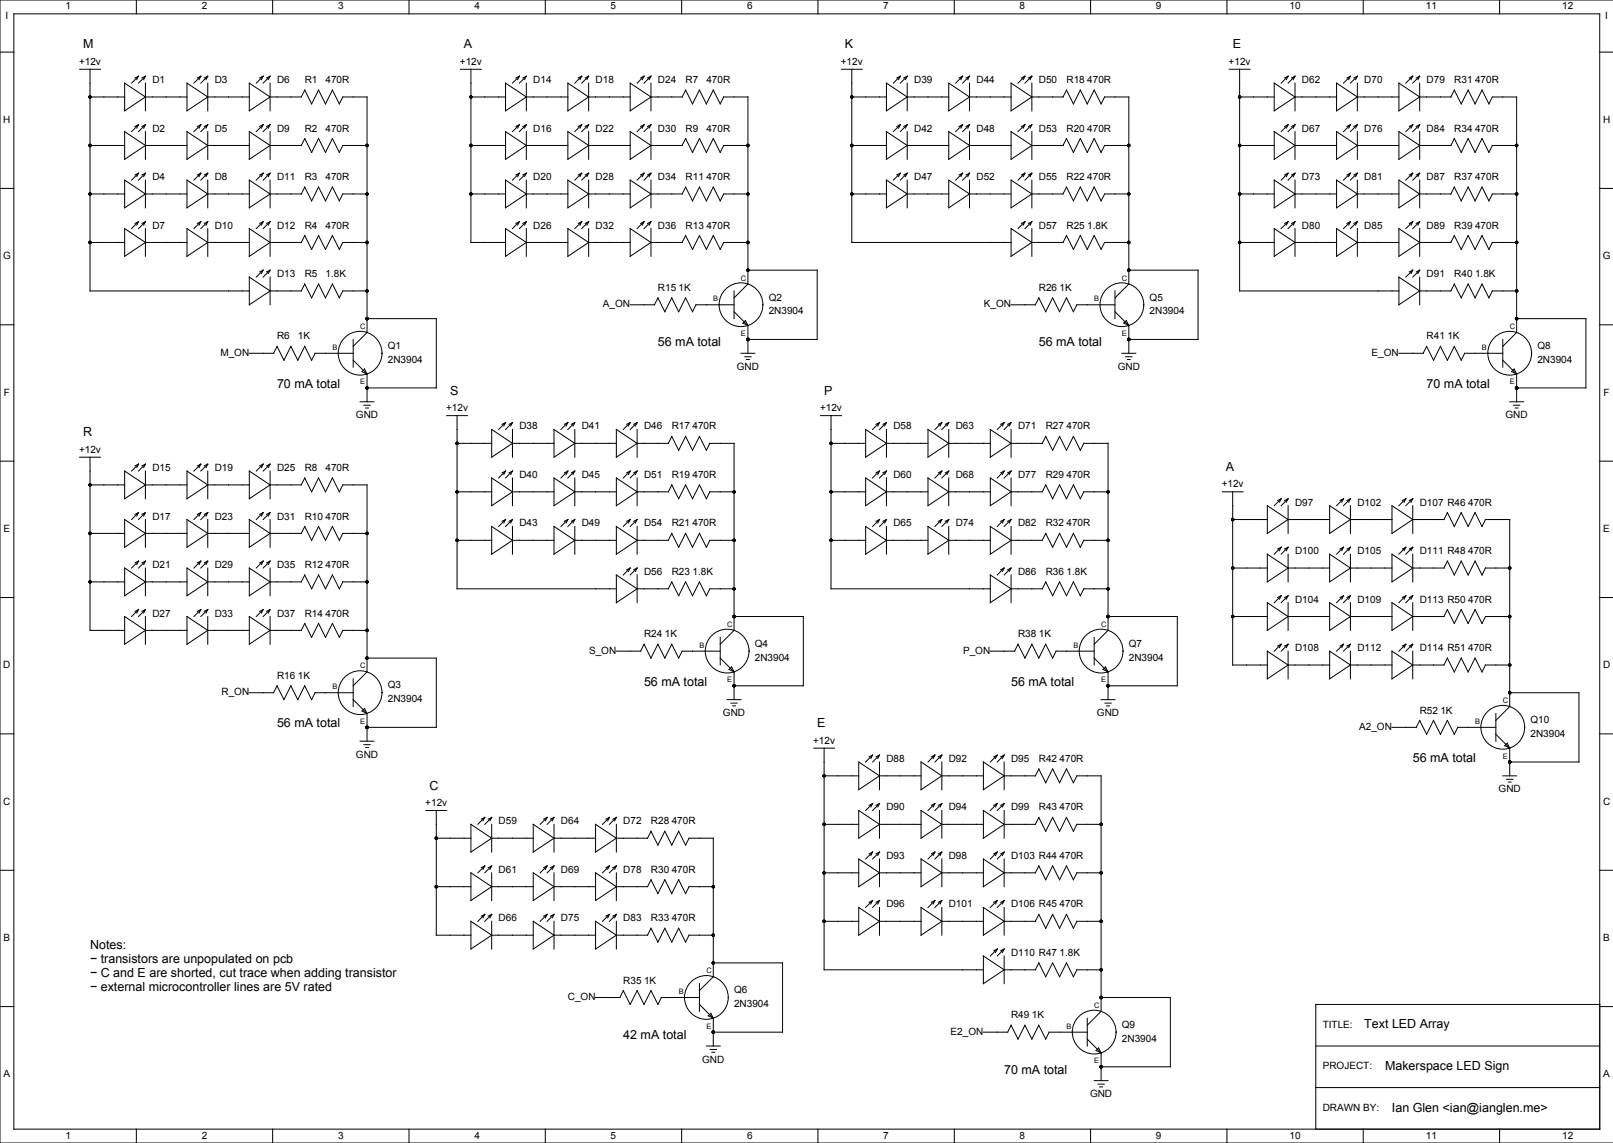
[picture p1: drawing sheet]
<svg xmlns="http://www.w3.org/2000/svg" width="592mm" height="419mm" viewBox="0 0 592 419" stroke-linecap="round" stroke-linejoin="round" font-family="sans-serif">
<defs><g id="words">
<g font-size="4.6">
<text x="30.5" y="17.8">M</text>
<text x="170.2" y="17.8">A</text>
<text x="309.9" y="17.8">K</text>
<text x="452.1" y="17.8">E</text>
<text x="241.3" y="127">56 mA total</text>
<text x="381" y="127">56 mA total</text>
<text x="101.6" y="142.2">70 mA total</text>
<text x="523.2" y="142.2">70 mA total</text>
<text x="165.1" y="144.8">S</text>
<text x="302.3" y="144.8">P</text>
<text x="30.5" y="160">R</text>
<text x="449.6" y="172.7">A</text>
<text x="236.2" y="251.5">56 mA total</text>
<text x="370.8" y="251.5">56 mA total</text>
<text x="101.6" y="266.7">56 mA total</text>
<text x="299.7" y="266.7">E</text>
<text x="518.2" y="279.4">56 mA total</text>
<text x="157.5" y="289.6">C</text>
<text x="33" y="347.8">Notes:</text>
<text x="33" y="352.9">− transistors are unpopulated on pcb</text>
<text x="33" y="358.1">− C and E are shorted, cut trace when adding transistor</text>
<text x="33" y="363.2">− external microcontroller lines are 5V rated</text>
<text x="500.4" y="377.1">Text LED Array</text>
<text x="228.6" y="381">42 mA total</text>
<text x="368.3" y="393.7">70 mA total</text>
<text x="508" y="392.4">Makerspace LED Sign</text>
<text x="510.5" y="407.7">Ian Glen &lt;ian@ianglen.me&gt;</text>
</g>
<g font-size="3.7">
<text x="24" y="3.5">1</text>
<text x="74" y="3.5">2</text>
<text x="124" y="3.5">3</text>
<text x="174" y="3.5">4</text>
<text x="224" y="3.5">5</text>
<text x="274" y="3.5">6</text>
<text x="324" y="3.5">7</text>
<text x="374" y="3.5">8</text>
<text x="424" y="3.5">9</text>
<text x="473" y="3.5">10</text>
<text x="523" y="3.5">11</text>
<text x="573" y="3.5">12</text>
<text x="2" y="6.9">I</text>
<text x="588.8" y="6.9">I</text>
<text x="29" y="23.8">+12v</text>
<text x="168.7" y="23.8">+12v</text>
<text x="308.4" y="23.8">+12v</text>
<text x="450.6" y="23.8">+12v</text>
<text x="55.9" y="30.5">D1</text>
<text x="78.7" y="30.5">D3</text>
<text x="101.6" y="30.5">D6</text>
<text x="111.8" y="30.5">R1</text>
<text x="119.4" y="30.5">470R</text>
<text x="195.6" y="30.5">D14</text>
<text x="218.4" y="30.5">D18</text>
<text x="241.3" y="30.5">D24</text>
<text x="251.5" y="30.5">R7</text>
<text x="259.1" y="30.5">470R</text>
<text x="335.3" y="30.5">D39</text>
<text x="358.1" y="30.5">D44</text>
<text x="381" y="30.5">D50</text>
<text x="391.2" y="30.5">R18 470R</text>
<text x="477.5" y="30.5">D62</text>
<text x="500.4" y="30.5">D70</text>
<text x="523.2" y="30.5">D79</text>
<text x="533.4" y="30.5">R31 470R</text>
<text x="1.2" y="45">H</text>
<text x="588" y="45">H</text>
<text x="55.9" y="48.3">D2</text>
<text x="78.7" y="48.3">D5</text>
<text x="101.6" y="48.3">D9</text>
<text x="111.8" y="48.3">R2</text>
<text x="119.4" y="48.3">470R</text>
<text x="195.6" y="48.3">D16</text>
<text x="218.4" y="48.3">D22</text>
<text x="241.3" y="48.3">D30</text>
<text x="251.5" y="48.3">R9</text>
<text x="259.1" y="48.3">470R</text>
<text x="335.3" y="48.3">D42</text>
<text x="358.1" y="48.3">D48</text>
<text x="381" y="48.3">D53</text>
<text x="391.2" y="48.3">R20 470R</text>
<text x="477.5" y="48.3">D67</text>
<text x="500.4" y="48.3">D76</text>
<text x="523.2" y="48.3">D84</text>
<text x="533.4" y="48.3">R34 470R</text>
<text x="55.9" y="66">D4</text>
<text x="78.7" y="66">D8</text>
<text x="101.6" y="66">D11</text>
<text x="111.8" y="66">R3</text>
<text x="119.4" y="66">470R</text>
<text x="195.6" y="66">D20</text>
<text x="218.4" y="66">D28</text>
<text x="241.3" y="66">D34</text>
<text x="251.5" y="66">R11 470R</text>
<text x="335.3" y="66">D47</text>
<text x="358.1" y="66">D52</text>
<text x="381" y="66">D55</text>
<text x="391.2" y="66">R22 470R</text>
<text x="477.5" y="66">D73</text>
<text x="500.4" y="66">D81</text>
<text x="523.2" y="66">D87</text>
<text x="533.4" y="66">R37 470R</text>
<text x="55.9" y="83.8">D7</text>
<text x="78.7" y="83.8">D10</text>
<text x="101.6" y="83.8">D12</text>
<text x="111.8" y="83.8">R4</text>
<text x="119.4" y="83.8">470R</text>
<text x="195.6" y="83.8">D26</text>
<text x="218.4" y="83.8">D32</text>
<text x="241.3" y="83.8">D36</text>
<text x="251.5" y="83.8">R13 470R</text>
<text x="381" y="83.8">D57</text>
<text x="391.2" y="83.8">R25 1.8K</text>
<text x="477.5" y="83.8">D80</text>
<text x="500.4" y="83.8">D85</text>
<text x="523.2" y="83.8">D89</text>
<text x="533.4" y="83.8">R39 470R</text>
<text x="1.1" y="95.1">G</text>
<text x="587.9" y="95.1">G</text>
<text x="101.6" y="101.6">D13</text>
<text x="111.8" y="101.6">R5</text>
<text x="119.4" y="101.6">1.8K</text>
<text x="523.2" y="101.6">D91</text>
<text x="533.4" y="101.6">R40 1.8K</text>
<text x="241.3" y="106.7">R15 1K</text>
<text x="381" y="106.7">R26 1K</text>
<text x="221.2" y="112.7">A_ON</text>
<text x="281.9" y="110.2">Q2</text>
<text x="360.8" y="112.7">K_ON</text>
<text x="421.6" y="110.2">Q5</text>
<text x="281.9" y="115.3">2N3904</text>
<text x="421.6" y="115.3">2N3904</text>
<text x="101.6" y="124.5">R6</text>
<text x="109.2" y="124.5">1K</text>
<text x="523.2" y="124.5">R41 1K</text>
<text x="80.8" y="130.5">M_ON</text>
<text x="142.2" y="128">Q1</text>
<text x="503.1" y="130.5">E_ON</text>
<text x="563.9" y="128">Q8</text>
<text x="142.2" y="133">2N3904</text>
<text x="270.2" y="135.6">GND</text>
<text x="409.9" y="135.6">GND</text>
<text x="563.9" y="133">2N3904</text>
<text x="1.4" y="145">F</text>
<text x="588.2" y="145">F</text>
<text x="130.5" y="153.4">GND</text>
<text x="163.6" y="150.8">+12v</text>
<text x="300.8" y="150.8">+12v</text>
<text x="552.2" y="153.4">GND</text>
<text x="190.5" y="157.5">D38</text>
<text x="213.4" y="157.5">D41</text>
<text x="236.2" y="157.5">D46</text>
<text x="246.4" y="157.5">R17 470R</text>
<text x="327.7" y="157.5">D58</text>
<text x="350.5" y="157.5">D63</text>
<text x="373.4" y="157.5">D71</text>
<text x="383.5" y="157.5">R27 470R</text>
<text x="29" y="166">+12v</text>
<text x="55.9" y="172.7">D15</text>
<text x="78.7" y="172.7">D19</text>
<text x="101.6" y="172.7">D25</text>
<text x="111.8" y="172.7">R8</text>
<text x="119.4" y="172.7">470R</text>
<text x="190.5" y="175.3">D40</text>
<text x="213.4" y="175.3">D45</text>
<text x="236.2" y="175.3">D51</text>
<text x="246.4" y="175.3">R19 470R</text>
<text x="327.7" y="175.3">D60</text>
<text x="350.5" y="175.3">D68</text>
<text x="373.4" y="175.3">D77</text>
<text x="383.5" y="175.3">R29 470R</text>
<text x="448.1" y="178.7">+12v</text>
<text x="475" y="185.4">D97</text>
<text x="497.8" y="185.4">D102</text>
<text x="520.7" y="185.4">D107 R46 470R</text>
<text x="55.9" y="190.5">D17</text>
<text x="78.7" y="190.5">D23</text>
<text x="101.6" y="190.5">D31</text>
<text x="111.8" y="190.5">R10 470R</text>
<text x="1.3" y="195.1">E</text>
<text x="190.5" y="193">D43</text>
<text x="213.4" y="193">D49</text>
<text x="236.2" y="193">D54</text>
<text x="246.4" y="193">R21 470R</text>
<text x="327.7" y="193">D65</text>
<text x="350.5" y="193">D74</text>
<text x="373.4" y="193">D82</text>
<text x="383.5" y="193">R32 470R</text>
<text x="588.1" y="195.1">E</text>
<text x="475" y="203.2">D100</text>
<text x="497.8" y="203.2">D105</text>
<text x="520.7" y="203.2">D111 R48 470R</text>
<text x="55.9" y="208.3">D21</text>
<text x="78.7" y="208.3">D29</text>
<text x="101.6" y="208.3">D35</text>
<text x="111.8" y="208.3">R12 470R</text>
<text x="236.2" y="210.8">D56</text>
<text x="246.4" y="210.8">R23 1.8K</text>
<text x="373.4" y="210.8">D86</text>
<text x="383.5" y="210.8">R36 1.8K</text>
<text x="475" y="221">D104</text>
<text x="497.8" y="221">D109</text>
<text x="520.7" y="221">D113 R50 470R</text>
<text x="55.9" y="226.1">D27</text>
<text x="78.7" y="226.1">D33</text>
<text x="101.6" y="226.1">D37</text>
<text x="111.8" y="226.1">R14 470R</text>
<text x="236.2" y="233.7">R24 1K</text>
<text x="373.4" y="233.7">R38 1K</text>
<text x="216.1" y="239.7">S_ON</text>
<text x="276.9" y="237.2">Q4</text>
<text x="353.2" y="239.7">P_ON</text>
<text x="414" y="237.2">Q7</text>
<text x="475" y="238.8">D108</text>
<text x="497.8" y="238.8">D112</text>
<text x="520.7" y="238.8">D114 R51 470R</text>
<text x="1.2" y="245">D</text>
<text x="276.9" y="242.3">2N3904</text>
<text x="414" y="242.3">2N3904</text>
<text x="588" y="245">D</text>
<text x="101.6" y="248.9">R16 1K</text>
<text x="81.2" y="255">R_ON</text>
<text x="142.2" y="252.4">Q3</text>
<text x="142.2" y="257.5">2N3904</text>
<text x="265.2" y="262.6">GND</text>
<text x="402.3" y="262.6">GND</text>
<text x="520.7" y="261.6">R52 1K</text>
<text x="498.5" y="267.7">A2_ON</text>
<text x="561.3" y="265.1">Q10</text>
<text x="298.2" y="272.7">+12v</text>
<text x="561.3" y="270.2">2N3904</text>
<text x="130.5" y="277.8">GND</text>
<text x="325.1" y="279.4">D88</text>
<text x="348" y="279.4">D92</text>
<text x="370.8" y="279.4">D95</text>
<text x="381" y="279.4">R42 470R</text>
<text x="549.6" y="290.5">GND</text>
<text x="1.2" y="295.1">C</text>
<text x="156" y="295.6">+12v</text>
<text x="325.1" y="297.2">D90</text>
<text x="348" y="297.2">D94</text>
<text x="370.8" y="297.2">D99</text>
<text x="381" y="297.2">R43 470R</text>
<text x="588" y="295.1">C</text>
<text x="182.9" y="302.3">D59</text>
<text x="205.7" y="302.3">D64</text>
<text x="228.6" y="302.3">D72</text>
<text x="238.8" y="302.3">R28 470R</text>
<text x="325.1" y="315">D93</text>
<text x="348" y="315">D98</text>
<text x="370.8" y="315">D103 R44 470R</text>
<text x="182.9" y="320">D61</text>
<text x="205.7" y="320">D69</text>
<text x="228.6" y="320">D78</text>
<text x="238.8" y="320">R30 470R</text>
<text x="325.1" y="332.7">D96</text>
<text x="348" y="332.7">D101</text>
<text x="370.8" y="332.7">D106 R45 470R</text>
<text x="182.9" y="337.8">D66</text>
<text x="205.7" y="337.8">D75</text>
<text x="228.6" y="337.8">D83</text>
<text x="238.8" y="337.8">R33 470R</text>
<text x="1.3" y="345">B</text>
<text x="588.1" y="345">B</text>
<text x="370.8" y="350.5">D110 R47 1.8K</text>
<text x="228.6" y="360.7">R35 1K</text>
<text x="269.2" y="364.2">Q6</text>
<text x="208.2" y="366.7">C_ON</text>
<text x="269.2" y="369.3">2N3904</text>
<text x="370.8" y="373.4">R49 1K</text>
<text x="411.5" y="376.9">Q9</text>
<text x="485.1" y="376.9">TITLE:</text>
<text x="348.6" y="379.4">E2_ON</text>
<text x="411.5" y="382">2N3904</text>
<text x="257.5" y="389.6">GND</text>
<text x="1.3" y="395.1">A</text>
<text x="485.1" y="392.1">PROJECT:</text>
<text x="588.1" y="395.1">A</text>
<text x="399.8" y="402.3">GND</text>
<text x="485.1" y="407.4">DRAWN BY:</text>
<text x="24" y="417.5">1</text>
<text x="74" y="417.5">2</text>
<text x="124" y="417.5">3</text>
<text x="174" y="417.5">4</text>
<text x="224" y="417.5">5</text>
<text x="274" y="417.5">6</text>
<text x="324" y="417.5">7</text>
<text x="374" y="417.5">8</text>
<text x="424" y="417.5">9</text>
<text x="473" y="417.5">10</text>
<text x="523" y="417.5">11</text>
<text x="573" y="417.5">12</text>
</g>
<g font-size="2.8">
<text x="271.8" y="102.9">C</text>
<text x="411.5" y="102.9">C</text>
<text x="261.6" y="110.5">B</text>
<text x="401.3" y="110.5">B</text>
<text x="132.1" y="120.6">C</text>
<text x="271.8" y="123.2">E</text>
<text x="411.5" y="123.2">E</text>
<text x="553.7" y="120.6">C</text>
<text x="121.9" y="128.3">B</text>
<text x="543.6" y="128.3">B</text>
<text x="132.1" y="141">E</text>
<text x="553.7" y="141">E</text>
<text x="266.7" y="229.9">C</text>
<text x="403.9" y="229.9">C</text>
<text x="256.5" y="237.5">B</text>
<text x="393.7" y="237.5">B</text>
<text x="132.1" y="245.1">C</text>
<text x="266.7" y="250.2">E</text>
<text x="403.9" y="250.2">E</text>
<text x="121.9" y="252.7">B</text>
<text x="551.2" y="257.8">C</text>
<text x="132.1" y="265.4">E</text>
<text x="541" y="265.4">B</text>
<text x="551.2" y="278.1">E</text>
<text x="259.1" y="356.9">C</text>
<text x="248.9" y="364.5">B</text>
<text x="401.3" y="369.6">C</text>
<text x="259.1" y="377.2">E</text>
<text x="391.2" y="377.2">B</text>
<text x="401.3" y="389.9">E</text>
</g>
</g></defs>
<g fill="none" stroke="#000" stroke-width=".37">
<path d="M0 19.1h5.1M5.1 5.1h581.6v408.9h-581.6zM50 0v5.1M100 0v5.1M150 0v5.1M200 0v5.1M250 0v5.1M300 0v5.1M350 0v5.1M400 0v5.1M450 0v5.1M500 0v5.1"/>
<path d="M550 0v5.1M586.7 19.1h5M591.7 0h-591.7v419.1h591.7M29.2 25.4h7.6M33 25.4v81.3h58.4M33 35.6h12.7M45.7 30.5l7.6 5.1-7.6 5zM50.8 27.9l-2.5 2.6M50.8 27.9l-.6 1.3M50.8 27.9l-1.3 .7M53.3 35.6h15.3M53.3 30.5v10.1"/>
<path d="M53.3 27.9l-2.5 2.6M53.3 27.9l-.6 1.3M53.3 27.9l-1.2 .7M68.6 30.5l7.6 5.1-7.6 5zM73.7 27.9l-2.6 2.6M73.7 27.9l-.7 1.3M73.7 27.9l-1.3 .7M76.2 35.6h15.2M76.2 30.5v10.1M76.2 27.9l-2.5 2.6M76.2 27.9l-.6 1.3M76.2 27.9l-1.3 .7"/>
<path d="M91.4 30.5l7.7 5.1-7.7 5zM96.5 27.9l-2.5 2.6M96.5 27.9l-.6 1.3M96.5 27.9l-1.3 .7M99.1 35.6h11.4M99.1 30.5v10.1M99.1 27.9l-2.6 2.6M99.1 27.9l-.7 1.3M99.1 27.9l-1.3 .7M110.5 35.6l1.3-2.6 2.5 5.1 2.5-5.1 2.6 5.1 2.5-5.1 2.6 5.1 1.2-2.5h8.9v86.3l-5.1 5.1M168.9 25.4h7.6M172.7 35.6h12.7"/>
<path d="M172.7 25.4v63.5h12.7M185.4 30.5l7.6 5.1-7.6 5zM190.5 27.9l-2.5 2.6M190.5 27.9l-.6 1.3M190.5 27.9l-1.3 .7M193 35.6h15.3M193 30.5v10.1M193 27.9l-2.5 2.6M193 27.9l-.6 1.3M193 27.9l-1.2 .7M208.3 30.5l7.6 5.1-7.6 5zM213.4 27.9l-2.6 2.6"/>
<path d="M213.4 27.9l-.7 1.3M213.4 27.9l-1.3 .7M215.9 35.6h15.2M215.9 30.5v10.1M215.9 27.9l-2.5 2.6M215.9 27.9l-.6 1.3M215.9 27.9l-1.3 .7M231.1 30.5l7.7 5.1-7.7 5zM236.2 27.9l-2.5 2.6M236.2 27.9l-.6 1.3M236.2 27.9l-1.3 .7M238.8 30.5v10.1"/>
<path d="M238.8 27.9l-2.6 2.6M238.8 27.9l-.7 1.3M238.8 27.9l-1.3 .7M251.5 33l2.5 5.1 2.5-5.1 2.6 5.1 2.5-5.1 2.6 5.1 1.2-2.5h8.9v68.5l-5.1 5.1M251.5 33l-1.3 2.6h-11.4M308.6 25.4h7.6M312.4 35.6h12.7M312.4 25.4v63.5h58.4M325.1 30.5l7.6 5.1-7.6 5zM330.2 27.9l-2.5 2.6M330.2 27.9l-.6 1.3M330.2 27.9l-1.3 .7"/>
<path d="M332.7 35.6h15.3M332.7 30.5v10.1M332.7 27.9l-2.5 2.6M332.7 27.9l-.6 1.3M332.7 27.9l-1.2 .7M348 30.5l7.6 5.1-7.6 5zM353.1 27.9l-2.6 2.6M353.1 27.9l-.7 1.3M353.1 27.9l-1.3 .7M355.6 35.6h15.2M355.6 30.5v10.1M355.6 27.9l-2.5 2.6"/>
<path d="M355.6 27.9l-.6 1.3M355.6 27.9l-1.3 .7M370.8 30.5l7.7 5.1-7.7 5zM375.9 27.9l-2.5 2.6M375.9 27.9l-.6 1.3M375.9 27.9l-1.3 .7M378.5 35.6h11.4M378.5 30.5v10.1M378.5 27.9l-2.6 2.6M378.5 27.9l-.7 1.3M378.5 27.9l-1.3 .7M389.9 35.6l1.3-2.6 2.5 5.1 2.5-5.1 2.6 5.1 2.5-5.1 2.6 5.1 1.2-2.5h8.9v68.5l-5.1 5.1"/>
<path d="M450.8 25.4h7.7M454.7 35.6h12.7M454.7 25.4v81.3h58.4M467.4 30.5l7.6 5.1-7.6 5zM472.4 27.9l-2.5 2.6M472.4 27.9l-.6 1.3M472.4 27.9l-1.2 .7M475 35.6h15.2M475 30.5v10.1M475 27.9l-2.6 2.6M475 27.9l-.7 1.3M475 27.9l-1.3 .7"/>
<path d="M490.2 30.5l7.6 5.1-7.6 5zM495.3 27.9l-2.5 2.6M495.3 27.9l-.6 1.3M495.3 27.9l-1.3 .7M497.8 35.6h15.3M497.8 30.5v10.1M497.8 27.9l-2.5 2.6M497.8 27.9l-.6 1.3M497.8 27.9l-1.2 .7M513.1 30.5l7.6 5.1-7.6 5zM518.2 27.9l-2.6 2.6M518.2 27.9l-.7 1.3"/>
<path d="M518.2 27.9l-1.3 .7M520.7 35.6h11.5M520.7 30.5v10.1M520.7 27.9l-2.5 2.6M520.7 27.9l-.6 1.3M520.7 27.9l-1.3 .7M532.1 35.6l1.3-2.6 2.5 5.1 2.6-5.1 2.5 5.1 2.6-5.1 2.5 5.1 1.3-2.5h8.9v86.3l-5.1 5.1M33 53.3h12.7M45.7 48.3l7.6 5-7.6 5.1zM50.8 45.7l-2.5 2.6M50.8 45.7l-.6 1.3M50.8 45.7l-1.3 .7"/>
<path d="M53.3 48.3v10.1M53.3 53.3h15.3M53.3 45.7l-2.5 2.6M53.3 45.7l-.6 1.3M53.3 45.7l-1.2 .7M68.6 48.3l7.6 5-7.6 5.1zM73.7 45.7l-2.6 2.6M73.7 45.7l-.7 1.3M73.7 45.7l-1.3 .7M76.2 53.3h15.2M76.2 48.3v10.1M76.2 45.7l-2.5 2.6"/>
<path d="M76.2 45.7l-.6 1.3M76.2 45.7l-1.3 .7M91.4 48.3l7.7 5-7.7 5.1zM96.5 45.7l-2.5 2.6M96.5 45.7l-.6 1.3M96.5 45.7l-1.3 .7M99.1 53.3h11.4M99.1 48.3v10.1M99.1 45.7l-2.6 2.6M99.1 45.7l-.7 1.3M99.1 45.7l-1.3 .7M110.5 53.3l1.3-2.5 2.5 5.1 2.5-5.1 2.6 5.1 2.5-5.1 2.6 5.1 1.2-2.6h8.9"/>
<path d="M172.7 53.3h12.7M185.4 48.3l7.6 5-7.6 5.1zM190.5 45.7l-2.5 2.6M190.5 45.7l-.6 1.3M190.5 45.7l-1.3 .7M193 53.3h15.3M193 48.3v10.1M193 45.7l-2.5 2.6M193 45.7l-.6 1.3M193 45.7l-1.2 .7M208.3 48.3l7.6 5-7.6 5.1zM213.4 45.7l-2.6 2.6"/>
<path d="M213.4 45.7l-.7 1.3M213.4 45.7l-1.3 .7M215.9 53.3h15.2M215.9 48.3v10.1M215.9 45.7l-2.5 2.6M215.9 45.7l-.6 1.3M215.9 45.7l-1.3 .7M231.1 48.3l7.7 5-7.7 5.1zM236.2 45.7l-2.5 2.6M236.2 45.7l-.6 1.3M236.2 45.7l-1.3 .7M238.8 48.3v10.1"/>
<path d="M238.8 45.7l-2.6 2.6M238.8 45.7l-.7 1.3M238.8 45.7l-1.3 .7M251.5 50.8l2.5 5.1 2.5-5.1 2.6 5.1 2.5-5.1 2.6 5.1 1.2-2.6h8.9M251.5 50.8l-1.3 2.5h-11.4M312.4 53.3h12.7M325.1 48.3l7.6 5-7.6 5.1zM330.2 45.7l-2.5 2.6M330.2 45.7l-.6 1.3M330.2 45.7l-1.3 .7M332.7 53.3h15.3M332.7 45.7l-2.5 2.6"/>
<path d="M332.7 48.3v10.1M332.7 45.7l-.6 1.3M332.7 45.7l-1.2 .7M348 48.3l7.6 5-7.6 5.1zM353.1 45.7l-2.6 2.6M353.1 45.7l-.7 1.3M353.1 45.7l-1.3 .7M355.6 53.3h15.2M355.6 48.3v10.1M355.6 45.7l-2.5 2.6M355.6 45.7l-.6 1.3M355.6 45.7l-1.3 .7"/>
<path d="M370.8 48.3l7.7 5-7.7 5.1zM375.9 45.7l-2.5 2.6M375.9 45.7l-.6 1.3M375.9 45.7l-1.3 .7M378.5 53.3h11.4M378.5 48.3v10.1M378.5 45.7l-2.6 2.6M378.5 45.7l-.7 1.3M378.5 45.7l-1.3 .7M389.9 53.3l1.3-2.5 2.5 5.1 2.5-5.1 2.6 5.1 2.5-5.1 2.6 5.1 1.2-2.6h8.9M454.7 53.3h12.7M467.4 48.3l7.6 5-7.6 5.1z"/>
<path d="M472.4 45.7l-2.5 2.6M472.4 45.7l-.6 1.3M472.4 45.7l-1.2 .7M475 53.3h15.2M475 48.3v10.1M475 45.7l-2.6 2.6M475 45.7l-.7 1.3M475 45.7l-1.3 .7M490.2 48.3l7.6 5-7.6 5.1zM495.3 45.7l-2.5 2.6M495.3 45.7l-.6 1.3M495.3 45.7l-1.3 .7"/>
<path d="M497.8 53.3h15.3M497.8 48.3v10.1M497.8 45.7l-2.5 2.6M497.8 45.7l-.6 1.3M497.8 45.7l-1.2 .7M513.1 48.3l7.6 5-7.6 5.1zM518.2 45.7l-2.6 2.6M518.2 45.7l-.7 1.3M518.2 45.7l-1.3 .7M520.7 53.3h11.5M520.7 48.3v10.1M520.7 45.7l-2.5 2.6"/>
<path d="M520.7 45.7l-.6 1.3M520.7 45.7l-1.3 .7M532.1 53.3l1.3-2.5 2.5 5.1 2.6-5.1 2.5 5.1 2.6-5.1 2.5 5.1 1.3-2.6h8.9M0 69.1h5.1M33 71.1h12.7M45.7 66l7.6 5.1-7.6 5.1zM50.8 63.5l-2.5 2.5M50.8 63.5l-.6 1.3M50.8 63.5l-1.3 .6M53.3 66v10.2M53.3 71.1h15.3M53.3 63.5l-2.5 2.5"/>
<path d="M53.3 63.5l-.6 1.3M53.3 63.5l-1.2 .6M68.6 66l7.6 5.1-7.6 5.1zM73.7 63.5l-2.6 2.5M73.7 63.5l-.7 1.3M73.7 63.5l-1.3 .6M76.2 71.1h15.2M76.2 66v10.2M76.2 63.5l-2.5 2.5M76.2 63.5l-.6 1.3M76.2 63.5l-1.3 .6M91.4 66l7.7 5.1-7.7 5.1z"/>
<path d="M96.5 63.5l-2.5 2.5M96.5 63.5l-.6 1.3M96.5 63.5l-1.3 .6M99.1 71.1h11.4M99.1 66v10.2M99.1 63.5l-2.6 2.5M99.1 63.5l-.7 1.3M99.1 63.5l-1.3 .6M110.5 71.1l1.3-2.5 2.5 5.1 2.5-5.1 2.6 5.1 2.5-5.1 2.6 5.1 1.2-2.6h8.9M172.7 71.1h12.7M185.4 66l7.6 5.1-7.6 5.1zM190.5 63.5l-2.5 2.5"/>
<path d="M190.5 63.5l-.6 1.3M190.5 63.5l-1.3 .6M193 71.1h15.3M193 66v10.2M193 63.5l-2.5 2.5M193 63.5l-.6 1.3M193 63.5l-1.2 .6M208.3 66l7.6 5.1-7.6 5.1zM213.4 63.5l-2.6 2.5M213.4 63.5l-.7 1.3M213.4 63.5l-1.3 .6M215.9 71.1h15.2"/>
<path d="M215.9 66v10.2M215.9 63.5l-2.5 2.5M215.9 63.5l-.6 1.3M215.9 63.5l-1.3 .6M231.1 66l7.7 5.1-7.7 5.1zM236.2 63.5l-2.5 2.5M236.2 63.5l-.6 1.3M236.2 63.5l-1.3 .6M238.8 66v10.2M238.8 63.5l-2.6 2.5M238.8 63.5l-.7 1.3M238.8 63.5l-1.3 .6"/>
<path d="M251.5 68.6l2.5 5.1 2.5-5.1 2.6 5.1 2.5-5.1 2.6 5.1 1.2-2.6h8.9M251.5 68.6l-1.3 2.5h-11.4M312.4 71.1h12.7M325.1 66l7.6 5.1-7.6 5.1zM330.2 63.5l-2.5 2.5M330.2 63.5l-.6 1.3M330.2 63.5l-1.3 .6M332.7 71.1h15.3M332.7 66v10.2M332.7 63.5l-2.5 2.5M332.7 63.5l-.6 1.3M332.7 63.5l-1.2 .6"/>
<path d="M348 66l7.6 5.1-7.6 5.1zM353.1 63.5l-2.6 2.5M353.1 63.5l-.7 1.3M353.1 63.5l-1.3 .6M355.6 71.1h15.2M355.6 66v10.2M355.6 63.5l-2.5 2.5M355.6 63.5l-.6 1.3M355.6 63.5l-1.3 .6M370.8 66l7.7 5.1-7.7 5.1zM375.9 63.5l-2.5 2.5M375.9 63.5l-.6 1.3"/>
<path d="M375.9 63.5l-1.3 .6M378.5 71.1h11.4M378.5 66v10.2M378.5 63.5l-2.6 2.5M378.5 63.5l-.7 1.3M378.5 63.5l-1.3 .6M389.9 71.1l1.3-2.5 2.5 5.1 2.5-5.1 2.6 5.1 2.5-5.1 2.6 5.1 1.2-2.6h8.9M454.7 71.1h12.7M467.4 66l7.6 5.1-7.6 5.1zM472.4 63.5l-2.5 2.5M472.4 63.5l-.6 1.3M472.4 63.5l-1.2 .6"/>
<path d="M475 71.1h15.2M475 66v10.2M475 63.5l-2.6 2.5M475 63.5l-.7 1.3M475 63.5l-1.3 .6M490.2 66l7.6 5.1-7.6 5.1zM495.3 63.5l-2.5 2.5M495.3 63.5l-.6 1.3M495.3 63.5l-1.3 .6M497.8 71.1h15.3M497.8 66v10.2M497.8 63.5l-2.5 2.5"/>
<path d="M497.8 63.5l-.6 1.3M497.8 63.5l-1.2 .6M513.1 66l7.6 5.1-7.6 5.1zM518.2 63.5l-2.6 2.5M518.2 63.5l-.7 1.3M518.2 63.5l-1.3 .6M520.7 71.1h11.5M520.7 66v10.2M520.7 63.5l-2.5 2.5M520.7 63.5l-.6 1.3M520.7 63.5l-1.3 .6M532.1 71.1l1.3-2.5 2.5 5.1 2.6-5.1 2.5 5.1 2.6-5.1 2.5 5.1 1.3-2.6h8.9"/>
<path d="M586.7 69.1h5M33 88.9h12.7M45.7 83.8l7.6 5.1-7.6 5.1zM50.8 81.3l-2.5 2.5M50.8 81.3l-.6 1.2M50.8 81.3l-1.3 .6M53.3 83.8v10.2M53.3 88.9h15.3M53.3 81.3l-2.5 2.5M53.3 81.3l-.6 1.2M53.3 81.3l-1.2 .6M68.6 83.8l7.6 5.1-7.6 5.1z"/>
<path d="M73.7 81.3l-2.6 2.5M73.7 81.3l-.7 1.2M73.7 81.3l-1.3 .6M76.2 88.9h15.2M76.2 83.8v10.2M76.2 81.3l-2.5 2.5M76.2 81.3l-.6 1.2M76.2 81.3l-1.3 .6M91.4 83.8l7.7 5.1-7.7 5.1zM96.5 81.3l-2.5 2.5M96.5 81.3l-.6 1.2M96.5 81.3l-1.3 .6"/>
<path d="M96.5 99.1l-2.5 2.5M96.5 99.1l-.6 1.2M96.5 99.1l-1.3 .6M99.1 88.9h11.4M99.1 83.8v10.2M99.1 81.3l-2.6 2.5M99.1 81.3l-.7 1.2M99.1 81.3l-1.3 .6M99.1 99.1l-2.6 2.5M99.1 99.1l-.7 1.2M99.1 99.1l-1.3 .6M110.5 88.9l1.3-2.5 2.5 5 2.5-5 2.6 5 2.5-5 2.6 5 1.2-2.5h8.9"/>
<path d="M185.4 83.8l7.6 5.1-7.6 5.1zM190.5 81.3l-2.5 2.5M190.5 81.3l-.6 1.2M190.5 81.3l-1.3 .6M193 88.9h15.3M193 83.8v10.2M193 81.3l-2.5 2.5M193 81.3l-.6 1.2M193 81.3l-1.2 .6M208.3 83.8l7.6 5.1-7.6 5.1zM213.4 81.3l-2.6 2.5M213.4 81.3l-.7 1.2"/>
<path d="M213.4 81.3l-1.3 .6M215.9 88.9h15.2M215.9 83.8v10.2M215.9 81.3l-2.5 2.5M215.9 81.3l-.6 1.2M215.9 81.3l-1.3 .6M231.1 83.8l7.7 5.1-7.7 5.1zM236.2 81.3l-2.5 2.5M236.2 81.3l-.6 1.2M236.2 81.3l-1.3 .6M238.8 83.8v10.2M238.8 81.3l-2.6 2.5"/>
<path d="M238.8 81.3l-.7 1.2M238.8 81.3l-1.3 .6M251.5 86.4l2.5 5 2.5-5 2.6 5 2.5-5 2.6 5 1.2-2.5h8.9M251.5 86.4l-1.3 2.5h-11.4M274.3 99.1h25.4v25.4h-25.4M370.8 83.8l7.7 5.1-7.7 5.1zM375.9 81.3l-2.5 2.5M375.9 81.3l-.6 1.2M375.9 81.3l-1.3 .6M378.5 88.9h11.4M378.5 83.8v10.2M378.5 81.3l-2.6 2.5"/>
<path d="M378.5 81.3l-.7 1.2M378.5 81.3l-1.3 .6M389.9 88.9l1.3-2.5 2.5 5 2.5-5 2.6 5 2.5-5 2.6 5 1.2-2.5h8.9M414 99.1h25.4v25.4h-25.4M454.7 88.9h12.7M467.4 83.8l7.6 5.1-7.6 5.1zM472.4 81.3l-2.5 2.5M472.4 81.3l-.6 1.2M472.4 81.3l-1.2 .6M475 88.9h15.2M475 83.8v10.2M475 81.3l-2.6 2.5"/>
<path d="M475 81.3l-.7 1.2M475 81.3l-1.3 .6M490.2 83.8l7.6 5.1-7.6 5.1zM495.3 81.3l-2.5 2.5M495.3 81.3l-.6 1.2M495.3 81.3l-1.3 .6M497.8 88.9h15.3M497.8 83.8v10.2M497.8 81.3l-2.5 2.5M497.8 81.3l-.6 1.2M497.8 81.3l-1.2 .6M513.1 83.8l7.6 5.1-7.6 5.1z"/>
<path d="M518.2 81.3l-2.6 2.5M518.2 81.3l-.7 1.2M518.2 81.3l-1.3 .6M518.2 99.1l-2.6 2.5M518.2 99.1l-.7 1.2M518.2 99.1l-1.3 .6M520.7 88.9h11.5M520.7 83.8v10.2M520.7 81.3l-2.5 2.5M520.7 81.3l-.6 1.2M520.7 81.3l-1.3 .6M520.7 99.1l-2.5 2.5"/>
<path d="M520.7 99.1l-.6 1.2M520.7 99.1l-1.3 .6M532.1 88.9l1.3-2.5 2.5 5 2.6-5 2.5 5 2.6-5 2.5 5 1.3-2.5h8.9M0 119.1h5.1M91.4 101.6l7.7 5.1-7.7 5.1zM99.1 106.7h11.4M99.1 101.6v10.2M110.5 106.7l1.3-2.6 2.5 5.1 2.5-5.1 2.6 5.1 2.5-5.1 2.6 5.1 1.2-2.5h8.9M134.6 116.8h25.4v25.4h-25.4M231.1 111.8h9l1.2-2.6 2.5 5.1 2.6-5.1 2.5 5.1 2.6-5.1 2.5 5.1 1.3-2.5h13.9M269.2 114.3l5.1 5.1M269.2 106.7v10.1"/>
<path d="M273.4 117.6l.9 1.8-1.8-.9zM274.3 119.4v10.1M370.8 111.8h9M379.7 111.8l1.3-2.6 2.5 5.1 2.6-5.1 2.5 5.1 2.6-5.1 2.5 5.1 1.3-2.5h13.9M408.9 114.3l5.1 5.1M408.9 106.7v10.1M412.2 118.5l.9-.9 .9 1.8zM414 119.4v10.1M513.1 101.6l7.6 5.1-7.6 5.1zM520.7 106.7h11.5M520.7 101.6v10.2M532.1 106.7l1.3-2.6 2.5 5.1 2.6-5.1 2.5 5.1 2.6-5.1 2.5 5.1 1.3-2.5h8.9"/>
<path d="M556.3 116.8h25.4v25.4h-25.4M586.7 119.1h5M91.4 129.5h9M100.3 129.5l1.3-2.5 2.5 5.1 2.6-5.1 2.5 5.1 2.6-5.1 2.5 5.1 1.3-2.6h13.9M129.5 132.1l5.1 5.1M129.5 124.5v10.1M132.8 136.2l.9-.9 .9 1.9zM134.6 137.2v10.1M271.8 129.5h5.1M273.2 130.8h2.3M273.8 131.8h1M411.5 129.5h5.1"/>
<path d="M412.9 130.8h2.3M413.5 131.8h1M523.2 127l2.6 5.1 2.5-5.1 2.6 5.1 2.5-5.1 2.5 5.1 1.3-2.6h14M523.3 127l-1.3 2.5h-8.9M551.2 132.1l5.1 5.1M551.2 124.5v10.1M554.4 136.2l.9-.9 1 1.9zM556.3 137.2v10.1M132.1 147.3h5.1M133.5 148.6h2.3M134.1 149.6h1M163.8 152.4h7.6"/>
<path d="M167.6 152.4v63.5h58.5M180.3 157.5l7.7 5.1-7.7 5zM185.4 154.9l-2.5 2.6M185.4 154.9l-.6 1.3M185.4 154.9l-1.3 .7M188 157.5v10.1M188 154.9l-2.6 2.6M188 154.9l-.7 1.3M188 154.9l-1.3 .7M203.2 157.5l7.6 5.1-7.6 5zM208.3 154.9l-2.6 2.6M208.3 154.9l-.7 1.3"/>
<path d="M208.3 154.9l-1.3 .7M210.8 157.5v10.1M210.8 154.9l-2.5 2.6M210.8 154.9l-.6 1.3M210.8 154.9l-1.3 .7M226.1 157.5l7.6 5.1-7.6 5zM231.1 154.9l-2.5 2.6M231.1 154.9l-.6 1.3M231.1 154.9l-1.2 .7M233.7 157.5v10.1M233.7 154.9l-2.6 2.6M233.7 154.9l-.7 1.3"/>
<path d="M233.7 154.9l-1.3 .7M301 152.4h7.6M304.8 152.4v63.5h58.4M317.5 157.5l7.6 5.1-7.6 5zM322.6 154.9l-2.6 2.6M322.6 154.9l-.7 1.3M322.6 154.9l-1.3 .7M325.1 157.5v10.1M325.1 154.9l-2.5 2.6M325.1 154.9l-.6 1.3M325.1 154.9l-1.3 .7M340.4 157.5l7.6 5.1-7.6 5z"/>
<path d="M345.4 154.9l-2.5 2.6M345.4 154.9l-.6 1.3M345.4 154.9l-1.2 .7M348 157.5v10.1M348 154.9l-2.6 2.6M348 154.9l-.7 1.3M348 154.9l-1.3 .7M363.2 157.5l7.6 5.1-7.6 5zM368.3 154.9l-2.5 2.6M368.3 154.9l-.6 1.3M368.3 154.9l-1.3 .7M370.8 157.5v10.1"/>
<path d="M370.8 154.9l-2.5 2.6M370.8 154.9l-.6 1.3M370.8 154.9l-1.2 .7M553.7 147.3h5.1M555.1 148.6h2.3M555.8 149.6h1M0 169.1h5.1M29.2 167.6h7.6M33 167.6v63.5h12.7M33 177.8h12.7M45.7 172.7l7.6 5.1-7.6 5.1zM50.8 170.2l-2.5 2.5"/>
<path d="M50.8 170.2l-.6 1.2M50.8 170.2l-1.3 .6M53.3 172.7v10.2M53.3 177.8h15.3M53.3 170.2l-2.5 2.5M53.3 170.2l-.6 1.2M53.3 170.2l-1.2 .6M68.6 172.7l7.6 5.1-7.6 5.1zM73.7 170.2l-2.6 2.5M73.7 170.2l-.7 1.2M73.7 170.2l-1.3 .6M76.2 172.7v10.2"/>
<path d="M76.2 177.8h15.2M76.2 170.2l-2.5 2.5M76.2 170.2l-.6 1.2M76.2 170.2l-1.3 .6M91.4 172.7l7.7 5.1-7.7 5.1zM96.5 170.2l-2.5 2.5M96.5 170.2l-.6 1.2M96.5 170.2l-1.3 .6M99.1 172.7v10.2M99.1 177.8h11.4M99.1 170.2l-2.6 2.5M99.1 170.2l-.7 1.2"/>
<path d="M99.1 170.2l-1.3 .6M110.5 177.8l1.3-2.5 2.5 5 2.5-5 2.6 5 2.5-5 2.6 5 1.2-2.5h8.9v68.6l-5.1 5.1M167.6 162.6h12.7M180.3 175.3l7.7 5-7.7 5.1zM185.4 172.7l-2.5 2.6M185.4 172.7l-.6 1.3M185.4 172.7l-1.3 .7M188 162.6h15.2M188 175.3v10.1M188 172.7l-2.6 2.6M188 172.7l-.7 1.3M188 172.7l-1.3 .7"/>
<path d="M203.2 175.3l7.6 5-7.6 5.1zM208.3 172.7l-2.6 2.6M208.3 172.7l-.7 1.3M208.3 172.7l-1.3 .7M210.8 172.7l-2.5 2.6M210.8 162.6h15.3M210.8 175.3v10.1M210.8 172.7l-.6 1.3M210.8 172.7l-1.3 .7M226.1 175.3l7.6 5-7.6 5.1zM231.1 172.7l-2.5 2.6M231.1 172.7l-.6 1.3"/>
<path d="M231.1 172.7l-1.2 .7M233.7 162.6h11.5M233.7 175.3v10.1M233.7 172.7l-2.6 2.6M233.7 172.7l-.7 1.3M233.7 172.7l-1.3 .7M245.1 162.6l1.3-2.6 2.5 5.1 2.6-5.1 2.5 5.1 2.5-5.1 2.6 5.1 1.2-2.5h8.9v68.5l-5 5.1M304.8 162.6h12.7M317.5 175.3l7.6 5-7.6 5.1zM322.6 172.7l-2.6 2.6M322.6 172.7l-.7 1.3M322.6 172.7l-1.3 .7"/>
<path d="M325.1 175.3v10.1M325.1 162.6h15.3M325.1 172.7l-2.5 2.6M325.1 172.7l-.6 1.3M325.1 172.7l-1.3 .7M340.4 175.3l7.6 5-7.6 5.1zM345.4 172.7l-2.5 2.6M345.4 172.7l-.6 1.3M345.4 172.7l-1.2 .7M348 175.3v10.1M348 172.7l-2.6 2.6M348 162.6h15.2"/>
<path d="M348 172.7l-.7 1.3M348 172.7l-1.3 .7M363.2 175.3l7.6 5-7.6 5.1zM368.3 172.7l-2.5 2.6M368.3 172.7l-.6 1.3M368.3 172.7l-1.3 .7M370.8 175.3v10.1M370.8 172.7l-2.5 2.6M370.8 162.6h11.5M370.8 172.7l-.6 1.3M370.8 172.7l-1.2 .7M382.3 162.6l1.2-2.6 2.6 5.1 2.5-5.1 2.6 5.1 2.5-5.1 2.5 5.1 1.3-2.5h8.9v68.5l-5.1 5.1"/>
<path d="M586.7 169.1h5M33 195.6h12.7M45.7 190.5l7.6 5.1-7.6 5.1zM50.8 188l-2.5 2.5M50.8 188l-.6 1.2M50.8 188l-1.3 .6M53.3 190.5v10.2M53.3 188l-2.5 2.5M53.3 195.6h15.3M53.3 188l-.6 1.2M53.3 188l-1.2 .6M68.6 190.5l7.6 5.1-7.6 5.1z"/>
<path d="M73.7 188l-2.6 2.5M73.7 188l-.7 1.2M73.7 188l-1.3 .6M76.2 190.5v10.2M76.2 188l-2.5 2.5M76.2 195.6h15.2M76.2 188l-.6 1.2M76.2 188l-1.3 .6M91.4 190.5l7.7 5.1-7.7 5.1zM96.5 188l-2.5 2.5M96.5 188l-.6 1.2M96.5 188l-1.3 .6"/>
<path d="M99.1 190.5v10.2M99.1 195.6h11.4M99.1 188l-2.6 2.5M99.1 188l-.7 1.2M99.1 188l-1.3 .6M110.5 195.6l1.3-2.6 2.5 5.1 2.5-5.1 2.6 5.1 2.5-5.1 2.6 5.1 1.2-2.5h8.9M167.6 180.3h12.7M167.6 198.1h12.7M180.3 193l7.7 5.1-7.7 5.1zM185.4 190.5l-2.5 2.5M185.4 190.5l-.6 1.3M185.4 190.5l-1.3 .6"/>
<path d="M188 190.5l-2.6 2.5M188 193v10.2M188 180.3h15.2M188 198.1h15.2M188 190.5l-.7 1.3M188 190.5l-1.3 .6M203.2 193l7.6 5.1-7.6 5.1zM208.3 190.5l-2.6 2.5M208.3 190.5l-.7 1.3M208.3 190.5l-1.3 .6M210.8 190.5l-2.5 2.5M210.8 180.3h15.3"/>
<path d="M210.8 198.1h15.3M210.8 193v10.2M210.8 190.5l-.6 1.3M210.8 190.5l-1.3 .6M226.1 193l7.6 5.1-7.6 5.1zM231.1 190.5l-2.5 2.5M231.1 190.5l-.6 1.3M231.1 190.5l-1.2 .6M233.7 180.3h11.5M233.7 198.1h11.5M233.7 193v10.2M233.7 190.5l-2.6 2.5"/>
<path d="M233.7 190.5l-.7 1.3M233.7 190.5l-1.3 .6M245.1 180.3l1.3-2.5 2.5 5.1 2.6-5.1 2.5 5.1 2.5-5.1 2.6 5.1 1.2-2.6h8.9M245.1 198.1l1.3-2.5 2.5 5.1 2.6-5.1 2.5 5.1 2.5-5.1 2.6 5.1 1.2-2.6h8.9M304.8 180.3h12.7M304.8 198.1h12.7M317.5 193l7.6 5.1-7.6 5.1zM322.6 190.5l-2.6 2.5M322.6 190.5l-.7 1.3M322.6 190.5l-1.3 .6M325.1 193v10.2M325.1 180.3h15.3"/>
<path d="M325.1 198.1h15.3M325.1 190.5l-2.5 2.5M325.1 190.5l-.6 1.3M325.1 190.5l-1.3 .6M340.4 193l7.6 5.1-7.6 5.1zM345.4 190.5l-2.5 2.5M345.4 190.5l-.6 1.3M345.4 190.5l-1.2 .6M348 193v10.2M348 190.5l-2.6 2.5M348 180.3h15.2M348 198.1h15.2"/>
<path d="M348 190.5l-.7 1.3M348 190.5l-1.3 .6M363.2 193l7.6 5.1-7.6 5.1zM368.3 190.5l-2.5 2.5M368.3 190.5l-.6 1.3M368.3 190.5l-1.3 .6M370.8 193v10.2M370.8 190.5l-2.5 2.5M370.8 180.3h11.5M370.8 198.1h11.5M370.8 190.5l-.6 1.3M370.8 190.5l-1.2 .6"/>
<path d="M382.3 180.3l1.2-2.5 2.6 5.1 2.5-5.1 2.6 5.1 2.5-5.1 2.5 5.1 1.3-2.6h8.9M382.3 198.1l1.2-2.5 2.6 5.1 2.5-5.1 2.6 5.1 2.5-5.1 2.5 5.1 1.3-2.6h8.9M448.3 180.3h7.6M452.1 180.3v63.5h12.7M452.1 190.5h12.7M464.8 185.4l7.6 5.1-7.6 5.1zM469.9 182.9l-2.5 2.5M469.9 182.9l-.6 1.2M469.9 182.9l-1.3 .6M472.4 190.5h15.3M472.4 185.4v10.2M472.4 182.9l-2.5 2.5"/>
<path d="M472.4 182.9l-.6 1.2M472.4 182.9l-1.2 .6M487.7 185.4l7.6 5.1-7.6 5.1zM492.8 182.9l-2.6 2.5M492.8 182.9l-.7 1.2M492.8 182.9l-1.3 .6M495.3 190.5h15.2M495.3 185.4v10.2M495.3 182.9l-2.5 2.5M495.3 182.9l-.6 1.2M495.3 182.9l-1.3 .6M510.5 185.4l7.7 5.1-7.7 5.1z"/>
<path d="M515.6 182.9l-2.5 2.5M515.6 182.9l-.6 1.2M515.6 182.9l-1.3 .6M518.2 185.4v10.2M518.2 182.9l-2.6 2.5M518.2 182.9l-.7 1.2M518.2 182.9l-1.3 .6M530.9 188l2.5 5 2.5-5 2.6 5 2.5-5 2.6 5 1.2-2.5h8.9v68.6l-5.1 5.1M530.9 188l-1.3 2.5h-11.4M0 219.1h5.1M33 213.4h12.7M45.7 208.3l7.6 5.1-7.6 5z"/>
<path d="M50.8 205.7l-2.5 2.6M50.8 205.7l-.6 1.3M50.8 205.7l-1.3 .7M53.3 208.3v10.1M53.3 205.7l-2.5 2.6M53.3 213.4h15.3M53.3 205.7l-.6 1.3M53.3 205.7l-1.2 .7M68.6 208.3l7.6 5.1-7.6 5zM73.7 205.7l-2.6 2.6M73.7 205.7l-.7 1.3M73.7 205.7l-1.3 .7"/>
<path d="M76.2 208.3v10.1M76.2 213.4h15.2M76.2 205.7l-2.5 2.6M76.2 205.7l-.6 1.3M76.2 205.7l-1.3 .7M91.4 208.3l7.7 5.1-7.7 5zM96.5 205.7l-2.5 2.6M96.5 205.7l-.6 1.3M96.5 205.7l-1.3 .7M99.1 208.3v10.1M99.1 213.4h11.4M99.1 205.7l-2.6 2.6"/>
<path d="M99.1 205.7l-.7 1.3M99.1 205.7l-1.3 .7M110.5 213.4l1.3-2.6 2.5 5.1 2.5-5.1 2.6 5.1 2.5-5.1 2.6 5.1 1.2-2.5h8.9M226.1 210.8l7.6 5.1-7.6 5.1zM231.1 208.3l-2.5 2.5M231.1 208.3l-.6 1.2M231.1 208.3l-1.2 .6M233.7 215.9h11.5M233.7 210.8v10.2M233.7 208.3l-2.6 2.5M233.7 208.3l-.7 1.2M233.7 208.3l-1.3 .6"/>
<path d="M245.1 215.9l1.3-2.5 2.5 5 2.6-5 2.5 5 2.5-5 2.6 5 1.2-2.5h8.9M363.2 210.8l7.6 5.1-7.6 5.1zM368.3 208.3l-2.5 2.5M368.3 208.3l-.6 1.2M368.3 208.3l-1.3 .6M370.8 210.8v10.2M370.8 215.9h11.5M370.8 208.3l-2.5 2.5M370.8 208.3l-.6 1.2M370.8 208.3l-1.2 .6M382.3 215.9l1.2-2.5 2.6 5 2.5-5 2.6 5 2.5-5 2.5 5 1.3-2.5h8.9M452.1 208.3h12.7"/>
<path d="M464.8 203.2l7.6 5.1-7.6 5.1zM469.9 200.7l-2.5 2.5M469.9 200.7l-.6 1.2M469.9 200.7l-1.3 .6M469.9 218.4l-2.5 2.6M469.9 218.4l-.6 1.3M469.9 218.4l-1.3 .7M472.4 203.2v10.2M472.4 208.3h15.3M472.4 200.7l-2.5 2.5M472.4 200.7l-.6 1.2M472.4 200.7l-1.2 .6"/>
<path d="M472.4 218.4l-2.5 2.6M472.4 218.4l-.6 1.3M472.4 218.4l-1.2 .7M487.7 203.2l7.6 5.1-7.6 5.1zM492.8 200.7l-2.6 2.5M492.8 200.7l-.7 1.2M492.8 200.7l-1.3 .6M492.8 218.4l-2.6 2.6M492.8 218.4l-.7 1.3M492.8 218.4l-1.3 .7M495.3 208.3h15.2M495.3 203.2v10.2"/>
<path d="M495.3 200.7l-2.5 2.5M495.3 200.7l-.6 1.2M495.3 200.7l-1.3 .6M495.3 218.4l-2.5 2.6M495.3 218.4l-.6 1.3M495.3 218.4l-1.3 .7M510.5 203.2l7.7 5.1-7.7 5.1zM515.6 200.7l-2.5 2.5M515.6 200.7l-.6 1.2M515.6 200.7l-1.3 .6M515.6 218.4l-2.5 2.6M515.6 218.4l-.6 1.3"/>
<path d="M515.6 218.4l-1.3 .7M518.2 203.2v10.2M518.2 200.7l-2.6 2.5M518.2 200.7l-.7 1.2M518.2 200.7l-1.3 .6M518.2 218.4l-2.6 2.6M518.2 218.4l-.7 1.3M518.2 218.4l-1.3 .7M530.9 205.7l2.5 5.1 2.5-5.1 2.6 5.1 2.5-5.1 2.6 5.1 1.2-2.5h8.9M530.9 205.7l-1.3 2.6h-11.4M586.7 219.1h5M45.7 226.1l7.6 5-7.6 5.1z"/>
<path d="M50.8 223.5l-2.5 2.6M50.8 223.5l-.6 1.3M50.8 223.5l-1.3 .7M53.3 226.1v10.1M53.3 223.5l-2.5 2.6M53.3 231.1h15.3M53.3 223.5l-.6 1.3M53.3 223.5l-1.2 .7M68.6 226.1l7.6 5-7.6 5.1zM73.7 223.5l-2.6 2.6M73.7 223.5l-.7 1.3M73.7 223.5l-1.3 .7"/>
<path d="M76.2 226.1v10.1M76.2 231.1h15.2M76.2 223.5l-2.5 2.6M76.2 223.5l-.6 1.3M76.2 223.5l-1.3 .7M91.4 226.1l7.7 5-7.7 5.1zM96.5 223.5l-2.5 2.6M96.5 223.5l-.6 1.3M96.5 223.5l-1.3 .7M99.1 226.1v10.1M99.1 231.1h11.4M99.1 223.5l-2.6 2.6"/>
<path d="M99.1 223.5l-.7 1.3M99.1 223.5l-1.3 .7M110.5 231.1l1.3-2.5 2.5 5.1 2.5-5.1 2.6 5.1 2.5-5.1 2.6 5.1 1.2-2.6h8.9M226.1 238.8h8.9M234.9 238.8l1.3-2.6 2.6 5.1 2.5-5.1 2.5 5.1 2.6-5.1 2.5 5.1 1.3-2.5h14M264.2 233.7v10.1M269.2 226.1h25.4v25.4h-25.4M363.2 238.8h9M372.1 238.8l1.3-2.6 2.5 5.1 2.6-5.1 2.5 5.1 2.5-5.1 2.6 5.1 1.2-2.5h14M401.3 233.7v10.1M406.4 226.1h25.4v25.4h-25.4M452.1 226.1h12.7"/>
<path d="M464.8 221l7.6 5.1-7.6 5zM464.8 238.8l7.6 5-7.6 5.1zM469.9 236.2l-2.5 2.6M469.9 236.2l-.6 1.3M469.9 236.2l-1.3 .7M472.4 221v10.1M472.4 238.8v10.1M472.4 226.1h15.3M472.4 236.2l-2.5 2.6M472.4 236.2l-.6 1.3M472.4 236.2l-1.2 .7M487.7 221l7.6 5.1-7.6 5z"/>
<path d="M487.7 238.8l7.6 5-7.6 5.1zM492.8 236.2l-2.6 2.6M492.8 236.2l-.7 1.3M492.8 236.2l-1.3 .7M495.3 226.1h15.2M495.3 221v10.1M495.3 238.8v10.1M495.3 236.2l-2.5 2.6M495.3 236.2l-.6 1.3M495.3 236.2l-1.3 .7M510.5 221l7.7 5.1-7.7 5zM510.5 238.8l7.7 5-7.7 5.1z"/>
<path d="M515.6 236.2l-2.5 2.6M515.6 236.2l-.6 1.3M515.6 236.2l-1.3 .7M518.2 221v10.1M518.2 238.8v10.1M518.2 236.2l-2.6 2.6M518.2 236.2l-.7 1.3M518.2 236.2l-1.3 .7M530.9 223.5l2.5 5.1 2.5-5.1 2.6 5.1 2.5-5.1 2.6 5.1 1.2-2.5h8.9M530.9 223.5l-1.3 2.6h-11.4M91.4 254h9M100.3 254l1.3-2.5 2.5 5 2.6-5 2.5 5 2.6-5 2.5 5 1.3-2.5h13.9"/>
<path d="M129.5 248.9v10.2M129.5 256.5l5.1 5.1M133.7 259.8l.9 1.8-1.8-.9zM134.6 241.3h25.4v25.4h-25.4M264.2 241.3l5 5.1M266.7 256.5h5.1M268.1 257.8h2.3M268.3 244.6l.9 1.8-1.8-.9zM268.7 258.8h1M269.2 246.4v10.1M401.3 241.3l5.1 5.1M403.9 256.5h5"/>
<path d="M405.3 257.8h2.2M405.5 244.6l.9 1.8-1.8-.9zM405.9 258.8h1M406.4 246.4v10.1M472.4 243.8h15.3M495.3 243.8h15.2M530.9 241.3l2.5 5.1 2.5-5.1 2.6 5.1 2.5-5.1 2.6 5.1 1.2-2.6h8.9M530.9 241.3l-1.3 2.5h-11.4M553.7 254h25.4v25.4h-25.4M0 269.1h5.1M132.1 271.8h5.1M133.5 273h2.3"/>
<path d="M134.1 274.1h1M134.6 261.6v10.2M298.4 274.3h7.7M302.3 274.3v81.3h58.4M315 279.4l7.6 5.1-7.6 5.1zM320 276.9l-2.5 2.5M320 276.9l-.6 1.2M320 276.9l-1.2 .6M322.6 276.9l-2.6 2.5M322.6 279.4v10.2M322.6 276.9l-.7 1.2M322.6 276.9l-1.3 .6"/>
<path d="M337.8 279.4l7.6 5.1-7.6 5.1zM342.9 276.9l-2.5 2.5M342.9 276.9l-.6 1.2M342.9 276.9l-1.3 .6M345.4 279.4v10.2M345.4 276.9l-2.5 2.5M345.4 276.9l-.6 1.2M345.4 276.9l-1.2 .6M360.7 279.4l7.6 5.1-7.6 5.1zM365.8 276.9l-2.6 2.5M365.8 276.9l-.7 1.2M365.8 276.9l-1.3 .6"/>
<path d="M368.3 276.9l-.6 1.2M368.3 279.4v10.2M368.3 276.9l-2.5 2.5M368.3 276.9l-1.3 .6M510.5 266.7h9l1.2-2.5 2.5 5 2.6-5 2.5 5 2.6-5 2.5 5 1.3-2.5h13.9M548.6 269.2l5.1 5.1M548.6 261.6v10.2M551.9 273.4l.9-.9 .9 1.8zM553.7 274.3v10.2M586.7 269.1h5M156.2 297.2h7.6M160 297.2v45.7h12.7"/>
<path d="M177.8 299.7l-2.5 2.6M177.8 299.7l-.6 1.3M177.8 299.7l-1.3 .7M180.3 299.7l-2.5 2.6M180.3 299.7l-.6 1.3M180.3 299.7l-1.2 .7M200.7 299.7l-2.6 2.6M200.7 299.7l-.7 1.3M200.7 299.7l-1.3 .7M203.2 299.7l-2.5 2.6M203.2 299.7l-.6 1.3M203.2 299.7l-1.3 .7"/>
<path d="M223.5 299.7l-2.5 2.6M223.5 299.7l-.6 1.3M223.5 299.7l-1.3 .7M226.1 299.7l-2.6 2.6M226.1 299.7l-.7 1.3M226.1 299.7l-1.3 .7M302.3 284.5h12.7M315 297.2l7.6 5.1-7.6 5zM320 294.6l-2.5 2.6M320 294.6l-.6 1.3M320 294.6l-1.2 .7M322.6 294.6l-2.6 2.6"/>
<path d="M322.6 284.5h15.2M322.6 297.2v10.1M322.6 294.6l-.7 1.3M322.6 294.6l-1.3 .7M337.8 297.2l7.6 5.1-7.6 5zM342.9 294.6l-2.5 2.6M342.9 294.6l-.6 1.3M342.9 294.6l-1.3 .7M345.4 284.5h15.3M345.4 297.2v10.1M345.4 294.6l-2.5 2.6M345.4 294.6l-.6 1.3"/>
<path d="M345.4 294.6l-1.2 .7M360.7 297.2l7.6 5.1-7.6 5zM365.8 294.6l-2.6 2.6M365.8 294.6l-.7 1.3M365.8 294.6l-1.3 .7M368.3 284.5h11.5M368.3 297.2v10.1M368.3 294.6l-2.5 2.6M368.3 294.6l-.6 1.3M368.3 294.6l-1.3 .7M379.7 284.5l1.3-2.6 2.5 5.1 2.6-5.1 2.5 5.1 2.6-5.1 2.5 5.1 1.3-2.5h8.9v86.3l-5.1 5.1M551.2 284.5h5.1"/>
<path d="M552.6 285.8h2.3M553.2 286.8h1M0 319.1h5.1M160 307.3h12.7M172.7 302.3l7.6 5-7.6 5.1zM177.8 317.5l-2.5 2.5M177.8 317.5l-.6 1.3M177.8 317.5l-1.3 .6M180.3 302.3v10.1M180.3 317.5l-2.5 2.5M180.3 307.3h15.3M180.3 317.5l-.6 1.3"/>
<path d="M180.3 317.5l-1.2 .6M195.6 302.3l7.6 5-7.6 5.1zM200.7 317.5l-2.6 2.5M200.7 317.5l-.7 1.3M200.7 317.5l-1.3 .6M203.2 302.3v10.1M203.2 307.3h15.2M203.2 317.5l-2.5 2.5M203.2 317.5l-.6 1.3M203.2 317.5l-1.3 .6M218.4 302.3l7.7 5-7.7 5.1zM223.5 317.5l-2.5 2.5"/>
<path d="M223.5 317.5l-.6 1.3M223.5 317.5l-1.3 .6M226.1 317.5l-2.6 2.5M226.1 302.3v10.1M226.1 307.3h11.4M226.1 317.5l-.7 1.3M226.1 317.5l-1.3 .6M237.5 307.3l1.3-2.5 2.5 5.1 2.5-5.1 2.6 5.1 2.5-5.1 2.6 5.1 1.2-2.6h8.9v50.8l-5.1 5.1M302.3 302.3h12.7M315 315l7.6 5-7.6 5.1zM320 312.4l-2.5 2.6M320 312.4l-.6 1.3"/>
<path d="M320 312.4l-1.2 .7M322.6 315v10.1M322.6 302.3h15.2M322.6 312.4l-2.6 2.6M322.6 312.4l-.7 1.3M322.6 312.4l-1.3 .7M337.8 315l7.6 5-7.6 5.1zM342.9 312.4l-2.5 2.6M342.9 312.4l-.6 1.3M342.9 312.4l-1.3 .7M345.4 302.3h15.3M345.4 315v10.1"/>
<path d="M345.4 312.4l-2.5 2.6M345.4 312.4l-.6 1.3M345.4 312.4l-1.2 .7M360.7 315l7.6 5-7.6 5.1zM365.8 312.4l-2.6 2.6M365.8 312.4l-.7 1.3M365.8 312.4l-1.3 .7M368.3 302.3h11.5M368.3 315v10.1M368.3 312.4l-2.5 2.6M368.3 312.4l-.6 1.3M368.3 312.4l-1.3 .7"/>
<path d="M379.7 302.3l1.3-2.6 2.5 5.1 2.6-5.1 2.5 5.1 2.6-5.1 2.5 5.1 1.3-2.5h8.9M586.7 319.1h5M160 325.1h12.7M172.7 320l7.6 5.1-7.6 5.1zM172.7 337.8l7.6 5.1-7.6 5.1zM177.8 335.3l-2.5 2.5M177.8 335.3l-.6 1.2M177.8 335.3l-1.3 .6M180.3 320v10.2M180.3 337.8v10.2M180.3 335.3l-2.5 2.5M180.3 325.1h15.3"/>
<path d="M180.3 335.3l-.6 1.2M180.3 335.3l-1.2 .6M195.6 320l7.6 5.1-7.6 5.1zM195.6 337.8l7.6 5.1-7.6 5.1zM200.7 335.3l-2.6 2.5M200.7 335.3l-.7 1.2M200.7 335.3l-1.3 .6M203.2 320v10.2M203.2 337.8v10.2M203.2 325.1h15.2M203.2 335.3l-2.5 2.5M203.2 335.3l-.6 1.2"/>
<path d="M203.2 335.3l-1.3 .6M218.4 320l7.7 5.1-7.7 5.1zM218.4 337.8l7.7 5.1-7.7 5.1zM223.5 335.3l-2.5 2.5M223.5 335.3l-.6 1.2M223.5 335.3l-1.3 .6M226.1 335.3l-2.6 2.5M226.1 320v10.2M226.1 337.8v10.2M226.1 325.1h11.4M226.1 335.3l-.7 1.2M226.1 335.3l-1.3 .6"/>
<path d="M237.5 325.1l1.3-2.5 2.5 5.1 2.5-5.1 2.6 5.1 2.5-5.1 2.6 5.1 1.2-2.6h8.9M302.3 337.8h12.7M302.3 320h12.7M315 332.7l7.6 5.1-7.6 5.1zM320 330.2l-2.5 2.5M320 330.2l-.6 1.3M320 330.2l-1.2 .6M322.6 330.2l-2.6 2.5M322.6 332.7v10.2M322.6 337.8h15.2M322.6 320h15.2M322.6 330.2l-.7 1.3"/>
<path d="M322.6 330.2l-1.3 .6M337.8 332.7l7.6 5.1-7.6 5.1zM342.9 330.2l-2.5 2.5M342.9 330.2l-.6 1.3M342.9 330.2l-1.3 .6M345.4 337.8h15.3M345.4 320h15.3M345.4 332.7v10.2M345.4 330.2l-2.5 2.5M345.4 330.2l-.6 1.3M345.4 330.2l-1.2 .6M360.7 332.7l7.6 5.1-7.6 5.1z"/>
<path d="M365.8 330.2l-2.6 2.5M365.8 330.2l-.7 1.3M365.8 330.2l-1.3 .6M368.3 330.2l-2.5 2.5M368.3 337.8h11.5M368.3 320h11.5M368.3 332.7v10.2M368.3 330.2l-.6 1.3M368.3 330.2l-1.3 .6M379.7 337.8l1.3-2.5 2.5 5.1 2.6-5.1 2.5 5.1 2.6-5.1 2.5 5.1 1.3-2.6h8.9M379.7 320l1.3-2.5 2.5 5.1 2.6-5.1 2.5 5.1 2.6-5.1 2.5 5.1 1.3-2.6h8.9M180.3 342.9h15.3"/>
<path d="M203.2 342.9h15.2M226.1 342.9h11.4M237.5 342.9l1.3-2.5 2.5 5 2.5-5 2.6 5 2.5-5 2.6 5 1.2-2.5h8.9M261.6 353.1h25.4v25.4h-25.4M360.7 350.5l7.6 5.1-7.6 5.1zM365.8 348l-2.6 2.5M365.8 348l-.7 1.2M365.8 348l-1.3 .6M368.3 348l-2.5 2.5M368.3 355.6h11.5M368.3 350.5v10.2M368.3 348l-.6 1.2"/>
<path d="M368.3 348l-1.3 .6M379.7 355.6l1.3-2.5 2.5 5 2.6-5 2.5 5 2.6-5 2.5 5 1.3-2.5h8.9M0 369.1h5.1M218.4 365.8h9M227.3 365.8l1.3-2.6 2.5 5.1 2.6-5.1 2.5 5.1 2.6-5.1 2.5 5.1 1.3-2.5h13.9M256.5 368.3l5.1 5.1M256.5 360.7v10.1M260.7 371.6l.9 1.8-1.8-.9zM261.6 373.4v10.1M360.7 378.5h8.9M370.8 375.9l2.6 5.1 2.5-5.1 2.6 5.1 2.5-5.1 2.5 5.1 1.3-2.5h14M370.9 375.9l-1.3 2.6"/>
<path d="M398.8 373.4v10.1M403.9 365.8h25.4v25.4h-25.4M586.7 368.3h-104.1v45.7M586.7 369.1h5M259.1 383.5h5.1M260.5 384.8h2.3M261.1 385.8h1M398.8 381l5.1 5.1M401.3 396.2h5.1M402 385.2l.9-.9 1 1.8zM402.7 397.5h2.3M403.4 398.5h1"/>
<path d="M403.9 386.1v10.1M482.6 398.8h104.1M482.6 383.5h104.1M50 414v5.1M100 414v5.1M150 414v5.1M200 414v5.1M250 414v5.1M300 414v5.1M350 414v5.1M400 414v5.1M450 414v5.1"/>
<path d="M500 414v5.1M550 414v5.1"/>
<circle cx="271.8" cy="111.7" r="8"/>
<circle cx="411.5" cy="111.7" r="8"/>
<circle cx="132.1" cy="129.5" r="8"/>
<circle cx="553.7" cy="129.5" r="8"/>
<circle cx="266.7" cy="238.7" r="8"/>
<circle cx="403.9" cy="238.7" r="8"/>
<circle cx="132.1" cy="254" r="8"/>
<circle cx="551.2" cy="266.7" r="8"/>
<circle cx="259.1" cy="365.7" r="8"/>
<circle cx="401.3" cy="378.4" r="8"/>
</g>
<g fill="#000">
<circle cx="33" cy="35.6" r=".63"/>
<circle cx="172.7" cy="35.6" r=".63"/>
<circle cx="312.4" cy="35.6" r=".64"/>
<circle cx="454.7" cy="35.6" r=".64"/>
<circle cx="33" cy="53.3" r=".63"/>
<circle cx="134.6" cy="53.3" r=".63"/>
<circle cx="172.7" cy="53.3" r=".63"/>
<circle cx="274.3" cy="53.3" r=".64"/>
<circle cx="312.4" cy="53.3" r=".64"/>
<circle cx="414" cy="53.3" r=".63"/>
<circle cx="454.7" cy="53.3" r=".64"/>
<circle cx="556.3" cy="53.3" r=".63"/>
<circle cx="33" cy="71.1" r=".63"/>
<circle cx="134.6" cy="71.1" r=".63"/>
<circle cx="172.7" cy="71.1" r=".63"/>
<circle cx="274.3" cy="71.1" r=".64"/>
<circle cx="312.4" cy="71.1" r=".64"/>
<circle cx="414" cy="71.1" r=".63"/>
<circle cx="454.7" cy="71.1" r=".64"/>
<circle cx="556.3" cy="71.1" r=".63"/>
<circle cx="33" cy="88.9" r=".63"/>
<circle cx="134.6" cy="88.9" r=".63"/>
<circle cx="274.3" cy="88.9" r=".64"/>
<circle cx="274.3" cy="99.1" r=".64"/>
<circle cx="414" cy="88.9" r=".63"/>
<circle cx="414" cy="99.1" r=".63"/>
<circle cx="454.7" cy="88.9" r=".64"/>
<circle cx="556.3" cy="88.9" r=".63"/>
<circle cx="134.6" cy="106.7" r=".63"/>
<circle cx="134.6" cy="116.8" r=".63"/>
<circle cx="556.3" cy="106.7" r=".63"/>
<circle cx="556.3" cy="116.8" r=".63"/>
<circle cx="274.3" cy="124.5" r=".64"/>
<circle cx="414" cy="124.5" r=".63"/>
<circle cx="134.6" cy="142.2" r=".63"/>
<circle cx="556.3" cy="142.2" r=".63"/>
<circle cx="33" cy="177.8" r=".63"/>
<circle cx="167.6" cy="162.6" r=".64"/>
<circle cx="304.8" cy="162.6" r=".64"/>
<circle cx="33" cy="195.6" r=".63"/>
<circle cx="134.6" cy="195.6" r=".63"/>
<circle cx="167.6" cy="180.3" r=".64"/>
<circle cx="167.6" cy="198.1" r=".63"/>
<circle cx="269.2" cy="180.3" r=".64"/>
<circle cx="269.2" cy="198.1" r=".63"/>
<circle cx="304.8" cy="180.3" r=".64"/>
<circle cx="304.8" cy="198.1" r=".63"/>
<circle cx="406.4" cy="180.3" r=".64"/>
<circle cx="406.4" cy="198.1" r=".64"/>
<circle cx="452.1" cy="190.5" r=".64"/>
<circle cx="33" cy="213.4" r=".63"/>
<circle cx="134.6" cy="213.4" r=".63"/>
<circle cx="269.2" cy="215.9" r=".63"/>
<circle cx="406.4" cy="215.9" r=".64"/>
<circle cx="452.1" cy="208.3" r=".64"/>
<circle cx="553.7" cy="208.3" r=".63"/>
<circle cx="134.6" cy="231.1" r=".63"/>
<circle cx="269.2" cy="226.1" r=".63"/>
<circle cx="406.4" cy="226.1" r=".64"/>
<circle cx="452.1" cy="226.1" r=".64"/>
<circle cx="553.7" cy="226.1" r=".63"/>
<circle cx="134.6" cy="241.3" r=".63"/>
<circle cx="269.2" cy="251.5" r=".63"/>
<circle cx="406.4" cy="251.5" r=".64"/>
<circle cx="553.7" cy="254" r=".63"/>
<circle cx="553.7" cy="243.8" r=".63"/>
<circle cx="134.6" cy="266.7" r=".63"/>
<circle cx="553.7" cy="279.4" r=".63"/>
<circle cx="302.3" cy="284.5" r=".63"/>
<circle cx="160" cy="307.3" r=".63"/>
<circle cx="302.3" cy="302.3" r=".64"/>
<circle cx="403.9" cy="302.3" r=".64"/>
<circle cx="160" cy="325.1" r=".63"/>
<circle cx="261.6" cy="325.1" r=".64"/>
<circle cx="302.3" cy="320" r=".64"/>
<circle cx="302.3" cy="337.8" r=".63"/>
<circle cx="403.9" cy="320" r=".64"/>
<circle cx="403.9" cy="337.8" r=".64"/>
<circle cx="261.6" cy="342.9" r=".64"/>
<circle cx="261.6" cy="353.1" r=".64"/>
<circle cx="403.9" cy="355.6" r=".64"/>
<circle cx="261.6" cy="378.5" r=".64"/>
<circle cx="403.9" cy="365.8" r=".64"/>
<circle cx="403.9" cy="391.2" r=".64"/>
</g>
<use href="#words"/>
</svg>
